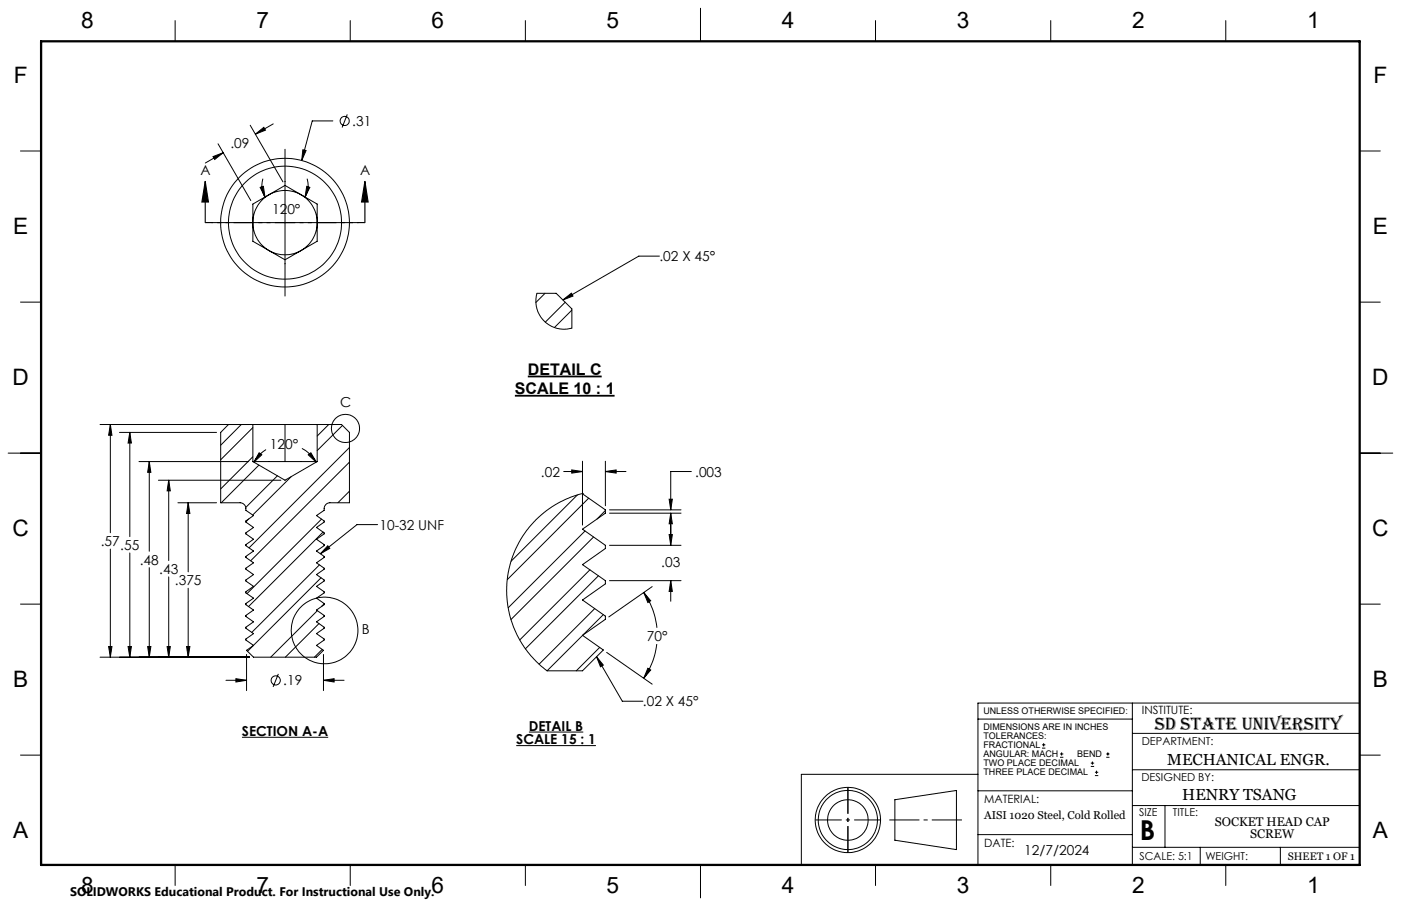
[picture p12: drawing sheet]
<svg xmlns="http://www.w3.org/2000/svg" width="432mm" height="279mm" viewBox="0 0 432 279" stroke-linecap="round" stroke-linejoin="round" font-family="sans-serif">
<defs><g id="words">
<text font-size="8.5" x="351.3" y="259">B</text>
<g font-size="7">
<text x="25" y="8.7">8</text>
<text x="79" y="8.7">7</text>
<text x="133" y="8.7">6</text>
<text x="187" y="8.7">5</text>
<text x="240.9" y="8.7">4</text>
<text x="294.9" y="8.7">3</text>
<text x="348.9" y="8.7">2</text>
<text x="402.9" y="8.7">1</text>
<text x="4.2" y="25.7">F</text>
<text x="423.3" y="25.7">F</text>
<text x="4" y="72.2">E</text>
<text x="423.1" y="72.2">E</text>
<text x="3.8" y="118.8">D</text>
<text x="422.9" y="118.8">D</text>
<text x="3.8" y="165.4">C</text>
<text x="422.9" y="165.4">C</text>
<text x="4" y="211.9">B</text>
<text x="423.1" y="211.9">B</text>
<text x="4" y="258.5">A</text>
<text x="423.1" y="258.5">A</text>
<text x="25" y="275.4">8</text>
<text x="79" y="275.4">7</text>
<text x="133" y="275.4">6</text>
<text x="187" y="275.4">5</text>
<text x="240.9" y="275.4">4</text>
<text x="294.9" y="275.4">3</text>
<text x="348.9" y="275.4">2</text>
<text x="402.9" y="275.4">1</text>
</g>
<text font-size="5.6" x="355.9" y="225.1">sd state university</text>
<g font-size="4.9">
<text x="162.7" y="115.5">DETAIL C</text>
<text x="158.7" y="121.5">SCALE 10 : 1</text>
<text x="359.7" y="235.9">MECHANICAL ENGR.</text>
<text x="364.4" y="246.6">HENRY TSANG</text>
</g>
<g font-size="4.2">
<text x="108.6" y="38.8">.31</text>
<text x="71" y="45.7">.09</text>
<text x="61.8" y="54.1">A</text>
<text x="111" y="54.1">A</text>
<text x="83.9" y="65.9">120°</text>
<text x="203.3" y="80.6">.02 X 45°</text>
<text x="104.8" y="125.6">C</text>
<text x="83.2" y="138.6">120°</text>
<text x="166.7" y="147">.02</text>
<text x="214.3" y="147">.003</text>
<text x="117" y="163.4">10-32 UNF</text>
<text x="31.1" y="168.4">.57</text>
<text x="37.1" y="169.6">.55</text>
<text x="43.1" y="174.1">.48</text>
<text x="49.1" y="177">.43</text>
<text x="203.8" y="175">.03</text>
<text x="53.9" y="180.4">.375</text>
<text x="111.6" y="195.6">B</text>
<text x="199.4" y="197.7">70°</text>
<text x="87.3" y="211.4">.19</text>
<text x="198.2" y="217.8">.02 X 45°</text>
<text x="74.6" y="226.9">SECTION A-A</text>
<text x="163" y="225.3">DETAIL B</text>
<text x="159.1" y="229.5">SCALE 15 : 1</text>
<text x="315.7" y="263.7">12/7/2024</text>
</g>
<g font-size="3.9">
<text x="374.4" y="254.7">SOCKET HEAD CAP</text>
<text x="385.3" y="258.6">SCREW</text>
</g>
<text font-size="3.8" x="21.6" y="276.3">SOLIDWORKS Educational Product. For Instructional Use Only.</text>
<g font-size="3.5">
<text x="351.9" y="220.2">INSTITUTE:</text>
<text x="303.3" y="247.7">MATERIAL:</text>
<text x="303.3" y="252.6">AISI 1020 Steel, Cold Rolled</text>
<text x="303.3" y="261.3">DATE:</text>
</g>
<g font-size="3.4">
<text x="351.9" y="229.7">DEPARTMENT:</text>
<text x="351.8" y="241">DESIGNED BY:</text>
<text x="351.1" y="251.6">SIZE</text>
<text x="361.5" y="251.6">TITLE:</text>
<text x="351.2" y="265.2">SCALE: 5:1</text>
<text x="371.5" y="265.1">WEIGHT:</text>
<text x="396.9" y="265.2">SHEET 1 OF 1</text>
</g>
<g font-size="2.8">
<text x="303.1" y="220.2">UNLESS OTHERWISE SPECIFIED:</text>
<text x="303.1" y="225">DIMENSIONS ARE IN INCHES</text>
<text x="303.1" y="227.8">TOLERANCES:</text>
<text x="303.1" y="230.6">FRACTIONAL</text>
<text x="303.1" y="233.4">ANGULAR: MACH</text>
<text x="331.9" y="233.4">BEND</text>
<text x="303.1" y="236.3">TWO PLACE DECIMAL</text>
<text x="303.1" y="239.1">THREE PLACE DECIMAL</text>
</g>
</g></defs>
<g fill="none" stroke="#000" stroke-width=".31">
<path d="M54 6.4v6.3M107.9 6.4v6.3M161.9 6.4v6.3M215.9 2.5v10.2M269.8 6.4v6.3M323.8 6.4v6.3M377.8 6.4v6.3M77.1 38.6l10.1 17.5M84.2 38.2l-5.5 3.2M102.6 37.3h-6.4l-3.2 12.2M107 35.3l-1.6 4M6.3 46.6h6.4"/>
<path d="M65.7 48.3l3.1-1.2-2.6 2.1zM67.2 44.3l10.1 17.5M68.8 47.1l-5.5 3.2M78.7 41.4l2.6-2.1 .5 .8zM80.2 57.8l1-.3 .5 3.2zM81 55.1l-.3 1.9 .1 1.2 .9 2.5M87.8 46v45.3M93.3 46.2l1 .2-1.3 3.1zM94.5 57.5l1 .3-1.5 2.9zM94.7 55.1l.3 1.9-.1 1.2-.9 2.5M419.1 46.6h6.3M65.2 68.7h45.3"/>
<path d="M77.9 62.9l9.9-5.7 10 5.7v11.5l-10 5.7-9.9-5.7zM203.2 79h-6.3l-23.4 13.5M6.3 93.2h6.4M165.5 90.5h5.9l4.8 4.7v6l-2 .3-2.6-.3-1.5-.5-2-1.4-1.5-1.7-1.1-2.3-.3-1.8zM168 90.5l-2.8 2.8M173.5 92.5l2.6-2.1 .5 .9zM174.2 93.2l-6.1 6.1M176.2 95.6l-5.3 5.4M419.1 93.2h6.3M2.5 139.7h10.2M30.8 130.9h74.5l2.4 2.4v21.7h-6a1.9 1.9 0 0 0-1.8 2.4l-2.4 1.6 2.4 1.7v.3l-2.4 1.7 2.4 1.6v.3l-2.4 1.7 2.4 1.7v.3l-2.4 1.6 2.4 1.7v.3l-2.4 1.7 2.4 1.6v.3l-2.4 1.7 2.4 1.7v.3l-2.4 1.6 2.4 1.7v.3l-2.4 1.7 2.4 1.6M34 130.9l.5 3.3h-1z"/>
<path d="M34 130.9v33.4M36.8 133.3h29.9M40 133.3l.5 3.3h-1zM40 133.3v32.2M70.4 130.9l-2.4 2.4v21.7h6a1.9 1.9 0 0 1 1.8 2.4l2.3 1.6-2.3 1.7v.3l2.3 1.7-2.3 1.6v.3l2.3 1.7-2.3 1.7v.3l2.3 1.6-2.3 1.7v.3l2.3 1.7-2.3 1.6v.3l2.3 1.7-2.3 1.7v.3l2.3 1.6-2.3 1.7v.3l2.3 1.7-2.3 1.6v.4l2.3 1.6-2.3 1.7v.3l2.3 1.7-2.3 1.6v.3l2.3 1.7-2.3 1.7v.3l2.3 1.6M74.4 130.9l-6.4 6.4M77.9 130.9v11.4M77.9 131.9l-9.9 9.9M79.9 139.6l.8 .7-2.5 2.2zM82 138.6l-2.3 1.9-1.5 2M87.8 130.9v11.4M93.1 138.3l2.6 2 1.8 2.2"/>
<path d="M97.8 130.9v11.4M101.3 130.9l-3.5 3.6M105.6 131.2l-7.8 7.8M107.7 138l-30.9 30.9M419.1 139.7h10.2M42.8 142.3h33.9M46 142.3l.5 3.4h-1zM46 142.3v27.7M48.8 148.1h37.8M52 148.1l.5 3.3h-1zM52 148.1v24.8M54.8 155h11.9"/>
<path d="M58 155l.5 3.4h-1zM58 155v21.4M77.9 142.3h19.9M77.9 140.9l-9.9 9.9M77.9 142.3l9.9 5.8 10-5.8M79.8 143.4l-11.6 11.6M85.5 146.7l-9.8 9.8M89.7 147l-11.8 11.8M95 140.3l.8-.7 1.7 2.9zM107.7 151.5l-3.6 3.5M107.7 142.5l-30.4 30.4M173.7 145.4h5.8"/>
<path d="M176.2 144.9l3.3 .5-3.3 .5zM177.9 152.6l-20.4 20.5M179.5 142.2v19.7M181.4 153.6l-25 25.2M186.6 145.4l3.3-.5v1zM186.6 157.4l-2.6 2.7M186.6 142.2v13.8M186.6 145.4h6.3M187.9 157.2h22M187.9 158.3h22M206.2 154h1l-.5 3.2zM206.7 158.3l.5 3.2h-1z"/>
<path d="M206.7 158.3v9.9M213.1 145.4h-6.4v11.8M34 169.3v33.4M40 170.5v32.2M46 175v27.7M52 177.9v24.8M76.7 160l-.9 .9M98.5 174.2l-20.9 20.8M99 178.2l-20.9 20.8M99.1 160.1l-23 23M99.6 164.1l-23 22.9M101 168.3l.6 .8-2.9 1.7z"/>
<path d="M116.4 161.8h-6.4l-11.3 9M180.3 163.8l-23.7 23.6M181.8 175.7l-21.6 21.6M183 165.6l-25.5 25.5M184.4 177.6l-22.5 22.5M187.9 179.1h22M187.9 168.2h22M206.2 164.9h1l-.5 3.3zM206.7 179.1l.5 3.3h-1zM206.7 179.1v6.3M6.3 186.3h6.4M33.5 199.4h1l-.5 3.3z"/>
<path d="M39.5 199.4h1l-.5 3.3zM45.5 199.4h1l-.5 3.3zM51.5 199.4h1l-.5 3.3zM57.5 199.4h1l-.5 3.3zM58 181.4v21.3M78 199.1l-1.7 1.7M97.8 188.3l-14.4 14.4M98.3 192.3l-10.4 10.4M99.9 186.2l-.8 .9M99.9 186.1v.4l-2.4 1.6 2.4 1.7v.3l-2.4 1.7 2.4 1.6v.3l-2.4 1.7 2.4 1.7v.3l-2.4 1.6 2.2 1.6-2.2 2.1h-19.4l-2.1-2.1 2.1-1.6M179.5 195.9l7.1-4.9v-1l-7.1-5 7.1-4.9v-1l-7.1-5 7.1-4.9v-1l-7.1-5 7.1-4.9v-1.1l-7.1-4.9 .2-.1-3.8 1.1-3.9 1.9-3.6 2.3-3.2 2.8-2.9 3.2-2.5 4-1.8 3.9-1.3 5-.5 4.5 .2 4.7 .6 3.5 1.3 4.4 2.1 4.2 2.3 3.4 2.6 2.9 3.3 2.9M179.5 196l-10.9 10.9"/>
<path d="M179.5 195.9l6.4 4.5-6.4 6.5h-10.9M183.3 187.7l-17.1 17.1M184.8 199.7l-7.2 7.2M185.9 189.5l-6.3 6.4M198.4 182.7l2.2 2.6-.9 .5zM198.4 182.7a22.9 22.9 0 0 1 4.1 10.9M201 180.9l-13.4 9.4M202.4 198.6a22.5 22.5 0 0 1-4 10.6M419.1 186.3h6.3M30.8 202.7h46.1M69.6 209.8h6.4M72.7 209.3l3.3 .5-3.3 .5z"/>
<path d="M76 201.8v11.2M85.8 207.8l-1.6 4M99.3 200.3l-2.4 2.4M99.7 209.8l3.3-.5v1zM99.7 201.8v11.2M99.7 209.8h6.3M183.9 202.5l2 2.6-.8 .5zM183.9 202.5l7.9 13.8h6.4M187 201.2l14 9.8M199.7 206.1l.9 .5-2.2 2.6zM349 216.8v49.9M419.1 216.8h-117.7v49.9"/>
<path d="M6.3 232.9h6.4M74.6 227.4h26.6M159.1 229.9h24.6M163 225.8h16.8M301.4 221.8h47.6M301.4 238.8h-54.4v27.9M321.2 230.7h1M321.2 229.7h1M321.7 229.2v1M326.7 233.5h1M326.7 232.5h1M327.2 232v1"/>
<path d="M336.2 236.4h1M336.2 235.3h1M336.7 234.8v1M337.5 239.2h1M337.5 238.2h1M338 237.7v1M341 233.5h.9M341 232.5h.9M341.5 232v1M349 226.2h70.1M349 237.4h70.1M419.1 232.9h6.3"/>
<path d="M275.8 246.6l19-2.8v18.2l-19-2.9zM301.4 243.9h47.6M301.4 257.4h47.6M349 248.4h70.1M359.1 248.4v12.9M54 266.7v6.4M107.9 266.7v6.4M161.9 266.7v6.4M215.9 266.7v10.2M269.8 266.7v6.4M323.8 266.7v6.4M349 261.3h70.1"/>
<path d="M369.9 261.3v5.4M377.8 266.7v6.4M394.6 261.3v5.4"/>
<circle cx="106.2" cy="37.3" r="1.4"/>
<circle cx="87.8" cy="68.7" r="17.4"/>
<circle cx="87.9" cy="68.7" r="9.9"/>
<circle cx="87.9" cy="68.7" r="19.9"/>
<circle cx="106.5" cy="132.1" r="4.3"/>
<circle cx="100" cy="194.4" r="10.3"/>
<circle cx="85" cy="209.8" r="1.42"/>
<circle cx="261.3" cy="252.9" r="6.3"/>
<circle cx="261.3" cy="252.9" r="10.1"/>
<circle cx="261.3" cy="252.9" r="9.1"/>
</g>
<path d="M162.7 116.1h22.7M158.7 122h30.7" fill="none" stroke="#000" stroke-width=".55"/>
<path d="M63.3 56l.9 6.3h-2zM63.3 56v12.7M112.5 56l1 6.3h-2.1zM112.5 56v12.7" fill="none" stroke="#000" stroke-width=".35"/>
<path d="M112.5 68.6h-49.2" fill="none" stroke="#000" stroke-width=".35" stroke-dasharray="6.3 1.3 1.3 1.3 1.3 1.3" stroke-dashoffset="4" stroke-linecap="butt"/>
<path d="M251.3 252.9h20.1M261.3 242.8v20.1M261.3 262.9v-20.1" fill="none" stroke="#000" stroke-width=".31" stroke-dasharray="15.2 1.3 1.3 1.3" stroke-dashoffset="7.1" stroke-linecap="butt"/>
<path d="M274.1 252.9h22.4" fill="none" stroke="#000" stroke-width=".31" stroke-dasharray="15.2 1.3 1.3 1.3" stroke-dashoffset="6" stroke-linecap="butt"/>
<path d="M12.7 12.7h406.4v254h-406.4z" fill="none" stroke="#000" stroke-width=".7"/>
<g fill="#000">
<path d="M93.3 46.2l-.3 3.3 1.3-3.1zM78.7 41.4l2.6-2.1 .5 .8zM65.7 48.3l3.1-1.2-2.6 2.1zM80.2 57.8l1-.3 .5 3.2zM94.5 57.5l1 .3-1.5 2.9zM72.7 209.3l3.3 .5-3.3 .5zM99.7 209.8l3.3-.5v1zM57.5 199.4h1l-.5 3.3zM58 155l.5 3.4h-1zM51.5 199.4h1l-.5 3.3zM52 148.1l.5 3.3h-1zM45.5 199.4h1l-.5 3.3zM46 142.3l.5 3.4h-1zM39.5 199.4h1l-.5 3.3zM40 133.3l.5 3.3h-1zM33.5 199.4h1l-.5 3.3zM34 130.9l.5 3.3h-1zM95 140.3l.8-.7 1.7 2.9zM79.9 139.6l.8 .7-2.5 2.2zM101 168.3l.6 .8-2.9 1.7zM183.9 202.5l2 2.6-.8 .5zM199.7 206.1l.9 .5-2.2 2.6zM198.4 182.7l2.2 2.6-.9 .5zM206.7 179.1l.5 3.3h-1zM206.2 164.9h1l-.5 3.3zM206.2 154h1l-.5 3.2zM206.7 158.3l.5 3.2h-1zM186.6 145.4l3.3-.5v1zM176.2 144.9l3.3 .5-3.3 .5zM173.5 92.5l2.6-2.1 .5 .9z"/>
<path d="M112.5 56l1 6.3h-2.1zM63.3 56l.9 6.3h-2z"/>
</g>
<use href="#words"/>
</svg>
